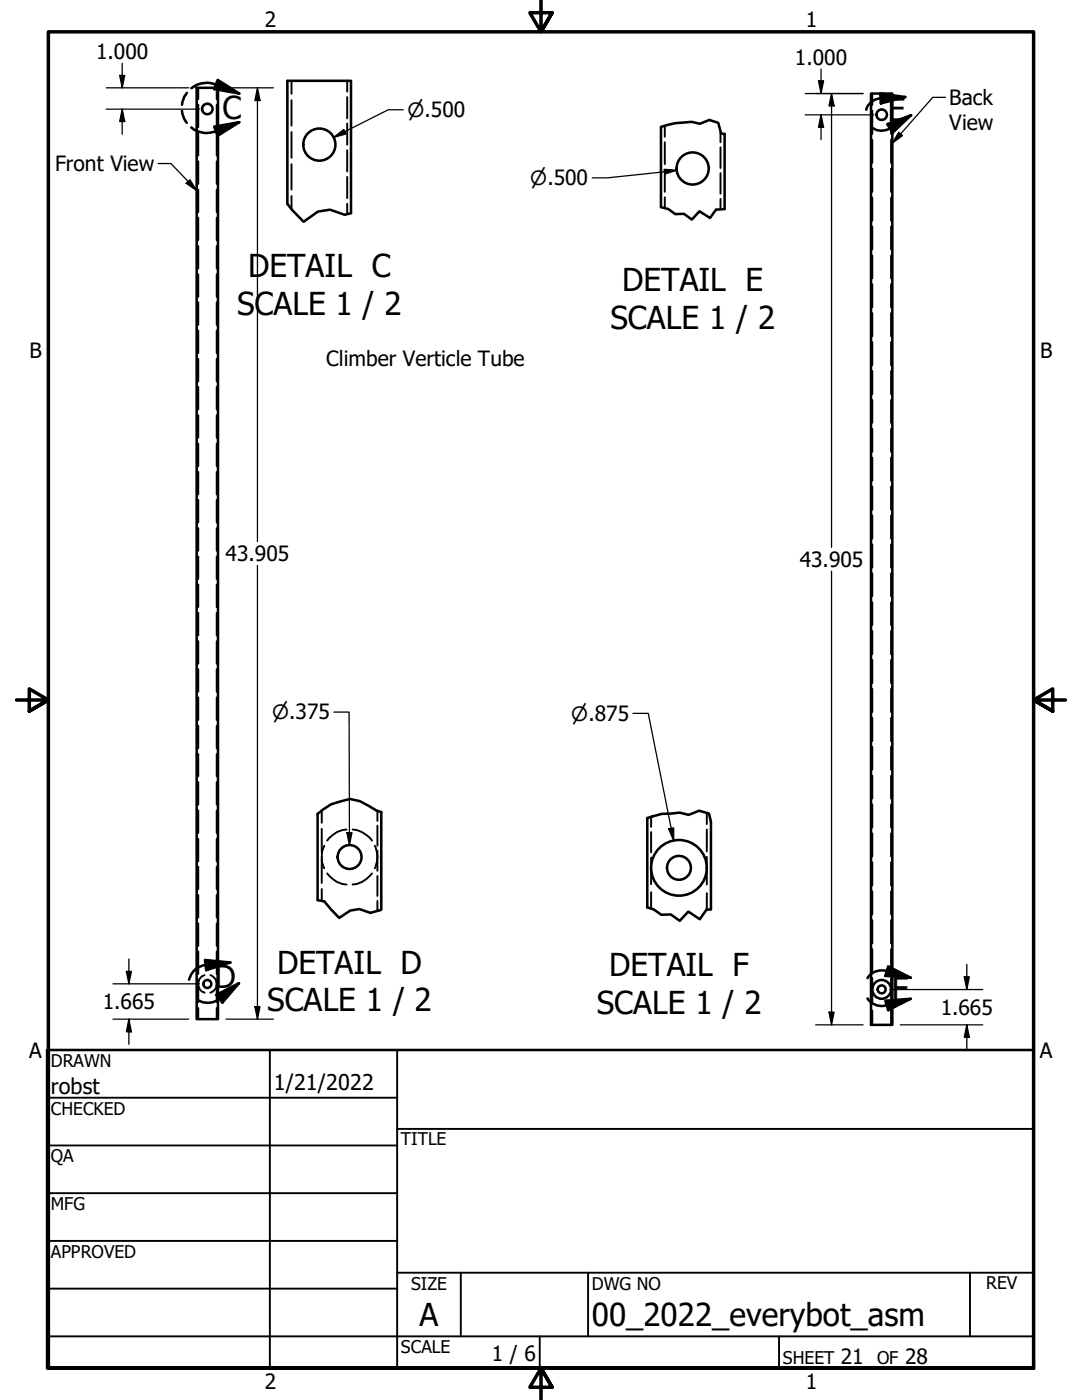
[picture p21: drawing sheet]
<svg xmlns="http://www.w3.org/2000/svg" width="216mm" height="279mm" viewBox="0 0 216 279" stroke-linecap="round" stroke-linejoin="round" font-family="sans-serif">
<defs><g id="words">
<g font-size="6.3">
<text x="44.4" y="23.8">C</text>
<text x="177.2" y="24.2">E</text>
<text x="49.5" y="55.4">DETAIL C</text>
<text x="124.1" y="58.2">DETAIL E</text>
<text x="47.3" y="62.9">SCALE 1 / 2</text>
<text x="121.8" y="65.7">SCALE 1 / 2</text>
<text x="42.8" y="197.2">D</text>
<text x="55.3" y="194.3">DETAIL D</text>
<text x="121.5" y="194.8">DETAIL F</text>
<text x="53.3" y="201.8">SCALE 1 / 2</text>
<text x="119.1" y="202.4">SCALE 1 / 2</text>
<text x="177.9" y="199.5">F</text>
<text x="83.7" y="264.5">A</text>
<text x="118.1" y="264.7">00_2022_everybot_asm</text>
</g>
<g font-size="4.3">
<text x="10.2" y="218.2">robst</text>
<text x="54.6" y="217.6">1/21/2022</text>
</g>
<g font-size="4.2">
<text x="52.8" y="5.3">2</text>
<text x="160.8" y="5.3">1</text>
<text x="19.2" y="11.8">1.000</text>
<text x="158.6" y="12.9">1.000</text>
<text x="189.4" y="21">Back</text>
<text x="189.4" y="26">View</text>
<text x="11" y="34.1">Front View</text>
<text x="5.9" y="71.4">B</text>
<text x="207.6" y="71.4">B</text>
<text x="65.1" y="73.1">Climber Verticle Tube</text>
<text x="45" y="112">43.905</text>
<text x="159.6" y="113.1">43.905</text>
<text x="20.5" y="201.4">1.665</text>
<text x="187.7" y="202.5">1.665</text>
<text x="5.8" y="211.1">A</text>
<text x="207.5" y="211.1">A</text>
<text x="98.1" y="271.7">1 / 6</text>
<text x="167.8" y="272.2">21</text>
<text x="180.6" y="272.2">28</text>
<text x="52.8" y="277.1">2</text>
<text x="160.8" y="277.1">1</text>
</g>
<g font-size="3.9">
<text x="81.3" y="23.4">⌀.500</text>
<text x="105.8" y="37">⌀.500</text>
<text x="54.3" y="143.6">⌀.375</text>
<text x="114" y="143.8">⌀.875</text>
</g>
<g font-size="3.5">
<text x="10.2" y="212.9">DRAWN</text>
<text x="10.2" y="222.4">CHECKED</text>
<text x="10.2" y="232">QA</text>
<text x="80" y="228.6">TITLE</text>
<text x="10.2" y="241.5">MFG</text>
<text x="10.2" y="251">APPROVED</text>
<text x="82" y="257.4">SIZE</text>
<text x="118.1" y="257.4">DWG NO</text>
<text x="196.8" y="257.3">REV</text>
<text x="80" y="270.1">SCALE</text>
<text x="156.2" y="272.2">SHEET</text>
<text x="175" y="272.2">OF</text>
</g>
</g></defs>
<!-- layer: Hidden (ANSI) -->
<g fill="none" stroke="#000" stroke-width=".38">
<path d="M39.6 17.5v2.3M43.2 17.5v2.3M58.2 16.1v2.6M69.3 16.1v2.2M69.3 19.4v4.2M174.1 18.7v2.3M177.8 18.7v2.3M39.6 20.9v4.5M39.6 26.5v4.6M39.6 32.2v4.5M39.6 37.8v4.6M43.2 20.9v4.5"/>
<path d="M43.2 26.5v4.6M43.2 32.2v4.5M43.2 37.8v4.6M58.2 20v5.1M58.2 26.4v5.1M58.2 32.8v5M58.2 39.1v2.6M69.3 24.6v4.3M69.3 30v4.2M69.3 35.3v4.3M132.7 25.1v2.2M132.7 28.4v4.4"/>
<path d="M132.7 33.9v4.4M132.7 39.4v2.1M143.8 26.4v2M143.8 29.4v4.1M143.8 34.5v4.2M143.8 39.7v2.1M174.1 22.1v4.6M174.1 27.9v4.6M174.1 33.7v4.6M174.1 39.4v4.7M177.8 22.1v4.6M177.8 27.9v4.6"/>
<path d="M177.8 33.7v4.6M177.8 39.4v4.7M39.6 43.4v4.5M39.6 49.1v4.5M39.6 54.7v4.5M43.2 43.4v4.5M43.2 49.1v4.5M43.2 54.7v4.5M69.3 40.6v2.1M174.1 45.2v4.6M174.1 51v4.6M174.1 56.7v4.6"/>
<path d="M177.8 45.2v4.6M177.8 51v4.6M177.8 56.7v4.6M39.6 60.3v4.5M39.6 66v4.5M39.6 71.6v4.5M39.6 77.2v4.5M43.2 60.3v4.5M43.2 66v4.5M43.2 71.6v4.5M43.2 77.2v4.5M174.1 62.5v4.6"/>
<path d="M174.1 68.3v4.6M174.1 74v4.7M174.1 79.8v4.6M177.8 62.5v4.6M177.8 68.3v4.6M177.8 74v4.7M177.8 79.8v4.6M39.6 82.9v4.5M39.6 88.5v4.5M39.6 94.2v4.5M39.6 99.8v4.5M43.2 82.9v4.5"/>
<path d="M43.2 88.5v4.5M43.2 94.2v4.5M43.2 99.8v4.5M174.1 85.6v4.6M174.1 91.3v4.6M174.1 97.1v4.6M177.8 85.6v4.6M177.8 91.3v4.6M177.8 97.1v4.6M39.6 105.4v4.5M39.6 111.1v4.5M39.6 116.6v4.6"/>
<path d="M43.2 105.4v4.5M43.2 111.1v4.5M43.2 116.6v4.6M174.1 102.9v4.6M174.1 108.6v4.7M174.1 114.4v4.6M177.8 102.9v4.6M177.8 108.6v4.7M177.8 114.4v4.6M39.6 122.3v4.5M39.6 128v4.5M39.6 133.5v4.5"/>
<path d="M39.6 139.2v4.5M43.2 122.3v4.5M43.2 128v4.5M43.2 133.5v4.5M43.2 139.2v4.5M174.1 120.2v4.6M174.1 125.9v4.7M174.1 131.7v4.6M174.1 137.5v4.6M177.8 120.2v4.6M177.8 125.9v4.7M177.8 131.7v4.6"/>
<path d="M177.8 137.5v4.6M39.6 144.8v4.6M39.6 150.5v4.4M39.6 156.1v4.5M43.2 144.8v4.6M43.2 150.5v4.4M43.2 156.1v4.5M174.1 143.3v4.6M174.1 149v4.6M174.1 154.8v4.6M177.8 143.3v4.6M177.8 149v4.6"/>
<path d="M177.8 154.8v4.6M39.6 161.7v4.5M39.6 167.4v4.5M39.6 173v4.5M39.6 178.6v4.5M43.2 161.7v4.5M43.2 167.4v4.5M43.2 173v4.5M43.2 178.6v4.5M64.2 161.8v2.4M64.2 165.4v4.8M64.2 171.4v4.8"/>
<path d="M64.2 177.4v2.4M64.7 168.8a5.3 5.3 0 0 0 0 4.5M65.3 174.3a5.6 5.6 0 0 0 3.9 2.2M69.2 165.5a5.1 5.1 0 0 0-3.9 2.3M70.4 165.5a5.3 5.3 0 0 1 3.8 2.3M74.2 174.3a5.6 5.6 0 0 1-3.8 2.2M74.8 168.8a5.3 5.3 0 0 1 0 4.5M75.3 161.8v2M75.3 164.8v4M75.3 169.8v4M75.3 174.8v4M75.3 179.8v2"/>
<path d="M129.9 171.1v5.4M129.9 163v2M129.9 166.1v4M129.9 178.1v3.2M141 162.3v2.2M141 165.5v4.4M141 171v5.5M141 178.2v3.3M174.1 160.5v4.7M174.1 166.3v4.6M174.1 172.1v4.6M174.1 177.9v4.6"/>
<path d="M177.8 160.5v4.7M177.8 166.3v4.6M177.8 172.1v4.6M177.8 177.9v4.6M39.6 184.3v4.5M39.6 189.9v4.5M39.6 195.5v4.5M40.8 194.6a1.84 1.84 0 0 0-1.2 1.8 1.84 1.84 0 0 0 1.2 1.7M42 194.6a1.84 1.84 0 0 1 1.2 1.8 1.84 1.84 0 0 1-1.2 1.7M43.2 184.3v4.5M43.2 189.9v4.5M43.2 195.5v4.5"/>
<path d="M174.1 195.2v5.1M174.1 183.6v4.7M174.1 189.4v4.6M177.8 183.6v4.7M177.8 189.4v4.6M177.8 195.2v5.1M39.6 201.2v2.2M43.2 201.2v2.2M174.1 201.7v2.8M177.8 201.7v2.8"/>
</g>
<!-- layer: Visible (ANSI) -->
<g fill="none" stroke="#000" stroke-width=".51">
<path d="M39.2 17.5h4.3v185.9h-4.3zM173.8 18.7h4.3v185.8h-4.3zM131.9 25.3v16M144.6 26.7v15M57.3 40.7v-24.6h12.7v26.4M63.4 162.4v17.2M76.1 162.1v19.4M129.2 163.3v17.8M141.9 164v17.5"/>
<circle cx="41.4" cy="21.7" r="1.05"/>
<circle cx="63.7" cy="28.9" r="3.2"/>
<circle cx="138.2" cy="33.6" r="3.2"/>
<circle cx="175.9" cy="22.9" r="1.05"/>
<circle cx="69.8" cy="171" r="2.38"/>
<circle cx="135.5" cy="173.2" r="5.6"/>
<circle cx="135.5" cy="173.2" r="2.38"/>
<circle cx="41.4" cy="196.4" r=".79"/>
<circle cx="175.9" cy="197.5" r="1.87"/>
<circle cx="175.9" cy="197.5" r=".79"/>
</g>
<!-- layer: Break Line (ANSI) -->
<path d="M131.9 25.3a17.7 17.7 0 0 1 6.1-1l1.6 .4 1.9-.8 1.8 .6 .6 2.2h.7M57.3 40.7l1.1 1.3 2.2 2.3 2.8-2.1 2.4-.4 3 1.1 1.2-.4M131.9 41.3l1.4 .4 1.4 1h1.8l1.5 1.1 1.6-1.6 2.1 1.3 1.2-1.7 1.7-.1M63.4 179.6l1.3 .3 3 3.3 2.1-1.5 1.9-.3 2.2 .8 2.2-.7M76.1 162.1l-.9-.3-3.4-1.9-2-.5-3.8 1.1-2.6 1.9M129.2 163.3l2.8-.9 3.6-.2 1.8 .4 2.1-.8 2 .6 .4 1.6M129.2 181.1l1.2 .4 1.6 1.1 1.9-.1 1.7 1.3 1.8-1.9 2.2 1.6 1.4-2h.9" fill="none" stroke="#000" stroke-width=".51"/>
<!-- layer: Detail Boundary (ANSI) -->
<g fill="none" stroke="#000" stroke-width=".51">
<path d="M37.3 18.5l-.5 .8-.5 1.6M38.2 17.6a5 5 0 0 1 4.9-.7l4.7 1.8M43.4 15.9l4.4 2.8-5.1-.9zM175.6 18.7l5.1 .7-4.9 1.2zM180.7 19.4l-5 .3a3 3 0 0 0-2.9 2.2M36.3 22.2l.5 1.5 .5 .8M42.7 25.3l5.1-.9-4.4 2.7zM47.8 24.4l-4.7 1.8a5.2 5.2 0 0 1-4.9-.7M177 24.8l4.8-1.8-3.7 3.5zM181.8 23l-4.3 2.6a3 3 0 0 1-3.6-.2M40.9 191.6l5.1 .5-4.9 1.5zM43.1 198.6l4.6-2.4-3.3 3.9z"/>
<path d="M46 192.1l-5 .5a3.8 3.8 0 0 0-3.3 2.9M47.7 196.2l-3.9 3.1a3.7 3.7 0 0 1-4.4 .2M173.1 199.3a3.5 3.5 0 0 0 3.8 1.4l4.8-1.4M176.7 199.7l5-.4-4.5 2.3zM177.2 192.8l4.5 2.3-5-.3zM181.7 195.1l-4.8-1.3a3.4 3.4 0 0 0-3.8 1.4"/>
</g>
<g fill="#000">
<path d="M43.4 15.9l4.4 2.8-5.1-.9z" fill-rule="evenodd"/>
<path d="M42.7 25.3l5.1-.9-4.4 2.7z" fill-rule="evenodd"/>
<path d="M175.6 18.7l5.1 .7-4.9 1.2z" fill-rule="evenodd"/>
<path d="M177 24.8l4.8-1.8-3.7 3.5z" fill-rule="evenodd"/>
<path d="M40.9 191.6l5.1 .5-4.9 1.5z" fill-rule="evenodd"/>
<path d="M177.2 192.8l4.5 2.3-5-.3z" fill-rule="evenodd"/>
<path d="M43.1 198.6l4.6-2.4-3.3 3.9z" fill-rule="evenodd"/>
<path d="M176.7 199.7l5-.4-4.5 2.3z" fill-rule="evenodd"/>
</g>
<!-- layer: Border (ANSI) -->
<path d="M107.9 0v6.4l-2.2-3.9h4.5l-2.3 3.9 2.3-3.9M3.3 139.7h6.4l-3.9-2.2v4.4l3.9-2.2-3.9 2.2M212.6 139.7h-6.4l3.9-2.2v4.4l-3.9-2.2 3.9 2.2M9.7 273v-266.6h196.5v266.6h-196.5h196.5M110.2 276.9l-2.3-3.9 2.3 3.9h-4.5l2.2-3.9v6.4" fill="none" stroke="#000" stroke-width=".7"/>
<!-- layer: Title (ANSI) -->
<g fill="none" stroke="#000" stroke-width=".38">
<path d="M9.4 219.1h69.8M53.8 209.5v63.5M79.2 209.5v63.5M9.4 228.6h69.8M9.4 238.1h69.8M79.2 225.3h127M9.4 247.6h69.8M9.4 257.2h69.8M79.2 254h127M91.9 254v12.7M117.3 254v12.7M193.5 254v12.7"/>
<path d="M9.4 266.7h196.8M107.7 266.7v6.3M155.4 266.7v6.3"/>
</g>
<path d="M9.4 209.5h196.8v63.5h-196.8z" fill="none" stroke="#000" stroke-width=".51"/>
<!-- layer: Symbol (ANSI) -->
<path d="M188.7 19.4h-2.6l-8 9.2M31.6 32.6h2.5l5.1 5.4M37.1 36.6l.8-.7 1.3 2.1zM179.3 26.4l.8 .7-2 1.5z" fill="none" stroke="#000" stroke-width=".25"/>
<g fill="#000">
<path d="M37.1 36.6l.8-.7 1.3 2.1z" fill-rule="evenodd"/>
<path d="M179.3 26.4l.8 .7-2 1.5z" fill-rule="evenodd"/>
</g>
<!-- layer: Dimension (ANSI) -->
<g fill="none" stroke="#000" stroke-width=".25">
<path d="M21.2 17.5h16.5M23.9 15h1l-.5 2.5zM24.4 12.6v4.9M45.1 17.5h9.4M51.4 17.5l.5 2.6h-1zM51.4 17.5v90.6M160.7 18.7h11.5M163.3 16.1h1l-.5 2.6zM163.8 13.8v4.9M165.9 18.7l.5 2.4h-1zM165.9 18.7v90.5M21.2 21.8h18.6"/>
<path d="M24.4 21.8l.5 2.5h-1zM24.4 21.8v5M66.5 27.4l2.1-1.6 .4 .9zM80.5 21.9h-3l-11 5.5M132.5 33.8l2.6 .2-2.4 .7zM135.1 34l-13.9 1.5h-3M160.7 22.9h13.7M163.8 22.9l.5 2.5h-1zM163.8 22.9v5M51.4 112.8v90.6M165.9 114v90.5M66.6 142.1h3.1v26.6"/>
<path d="M126.3 142.4h3l5.1 25.4M69.2 166.2h1l-.5 2.5zM133.4 165.4l1-.2v2.6zM22.5 196.3h17.3M25.2 193.9h1l-.5 2.4zM25.7 191.4v4.9M177.5 197.5h18.6M192.4 194.9h1l-.5 2.6zM192.9 192.5v5M22.5 203.4h15.2M25.7 203.4l.5 2.5h-1zM25.7 203.4v5"/>
<path d="M45.1 203.4h9.4M50.9 200.9h1l-.5 2.5zM162.8 204.5h9.4M165.4 202h1l-.5 2.5zM179.6 204.5h16.5M192.9 204.5l.5 2.5h-1zM192.9 204.5v5"/>
</g>
<g fill="#000">
<path d="M23.9 15h1l-.5 2.5z" fill-rule="evenodd"/>
<path d="M163.3 16.1h1l-.5 2.6z" fill-rule="evenodd"/>
<path d="M24.4 21.8l.5 2.5h-1z" fill-rule="evenodd"/>
<path d="M51.4 17.5l.5 2.6h-1z" fill-rule="evenodd"/>
<path d="M66.5 27.4l2.1-1.6 .4 .9z" fill-rule="evenodd"/>
<path d="M132.5 33.8l2.6 .2-2.4 .7z" fill-rule="evenodd"/>
<path d="M163.8 22.9l.5 2.5h-1z" fill-rule="evenodd"/>
<path d="M165.9 18.7l.5 2.4h-1z" fill-rule="evenodd"/>
<path d="M69.2 166.2h1l-.5 2.5z" fill-rule="evenodd"/>
<path d="M133.4 165.4l1-.2v2.6z" fill-rule="evenodd"/>
<path d="M25.2 193.9h1l-.5 2.4z" fill-rule="evenodd"/>
<path d="M192.4 194.9h1l-.5 2.6z" fill-rule="evenodd"/>
<path d="M25.7 203.4l.5 2.5h-1z" fill-rule="evenodd"/>
<path d="M50.9 200.9h1l-.5 2.5z" fill-rule="evenodd"/>
<path d="M165.4 202h1l-.5 2.5z" fill-rule="evenodd"/>
<path d="M192.9 204.5l.5 2.5h-1z" fill-rule="evenodd"/>
</g>
<use href="#words"/>
</svg>
